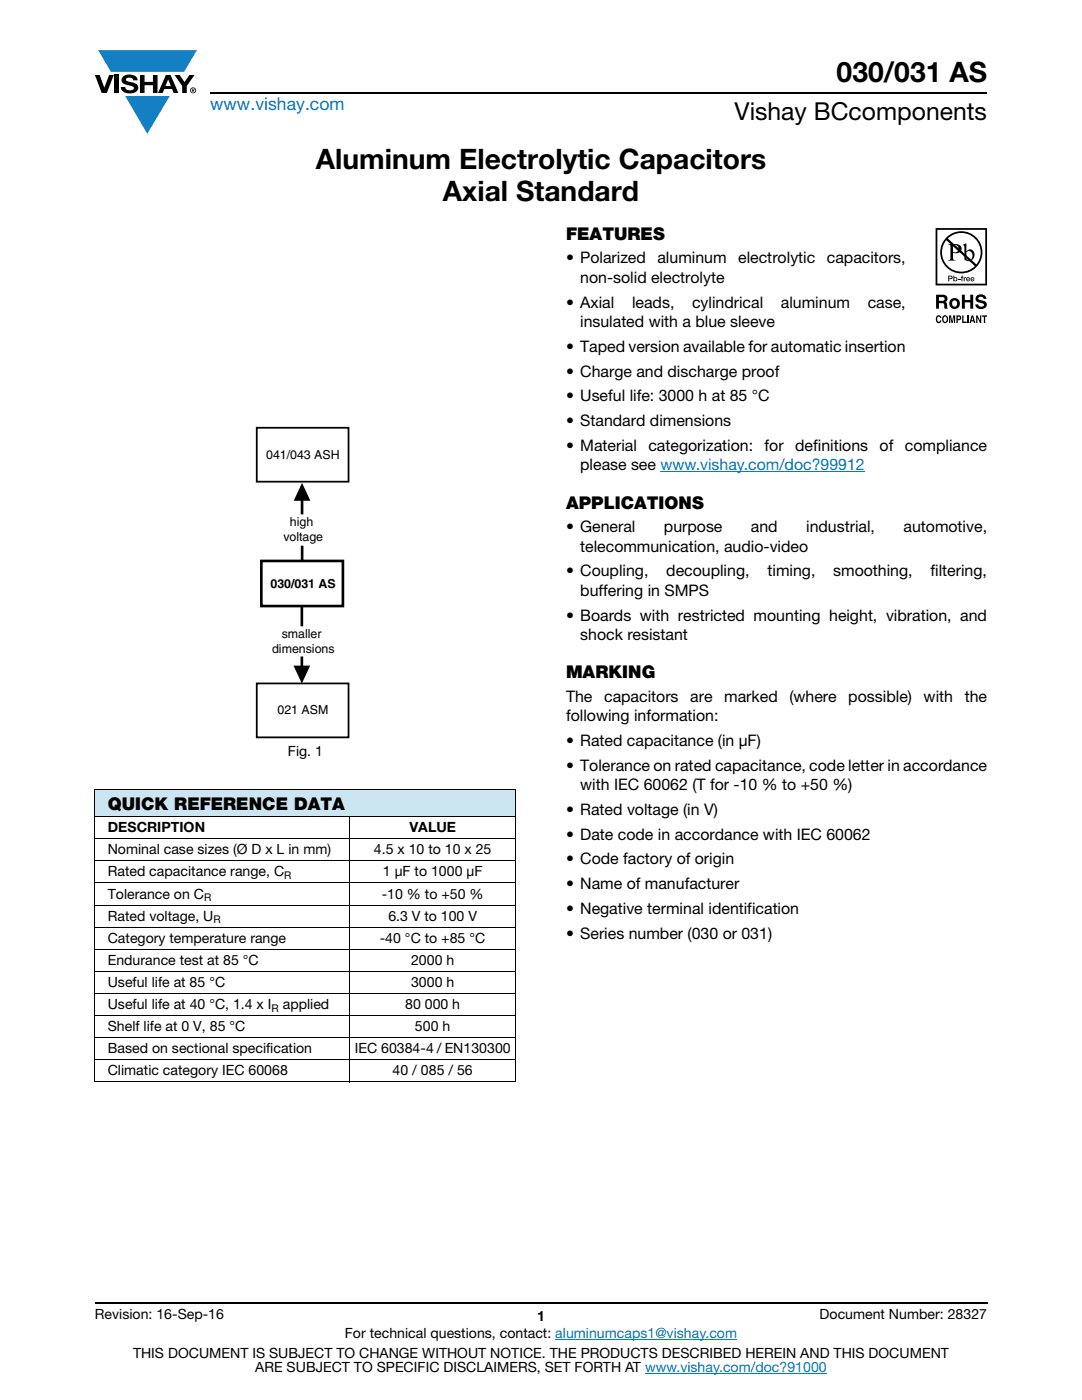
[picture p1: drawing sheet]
<svg xmlns="http://www.w3.org/2000/svg" width="216mm" height="279mm" viewBox="0 0 216 279" stroke-linecap="round" stroke-linejoin="round" font-family="sans-serif">
<defs><g id="words">
<g font-size="5.6">
<text x="166.9" y="16.4">030/031 AS</text>
<text x="63" y="33.8">Aluminum Electrolytic Capacitors</text>
<text x="88.4" y="40.1">Axial Standard</text>
</g>
<text font-size="4.9" x="146.6" y="24">Vishay BCcomponents</text>
<text font-size="3.5" fill="#007ec4" x="42" y="21.9">www.vishay.com</text>
<g font-size="3.5">
<text x="112.9" y="47.9">FEATURES</text>
<text x="112.9" y="101.5">APPLICATIONS</text>
<text x="112.9" y="135.4">MARKING</text>
<text x="21.5" y="161.6">QUICK REFERENCE DATA</text>
</g>
<g font-size="3.2">
<text x="112.9" y="52.6">• Polarized</text>
<text x="131.2" y="52.6">aluminum</text>
<text x="147.3" y="52.6">electrolytic</text>
<text x="165" y="52.6">capacitors,</text>
<text x="115.8" y="56.5">non-solid electrolyte</text>
<text x="112.9" y="61.4">• Axial</text>
<text x="115.8" y="65.3">insulated with a blue sleeve</text>
<text x="126.1" y="61.4">leads,</text>
<text x="138.1" y="61.4">cylindrical</text>
<text x="155.8" y="61.4">aluminum</text>
<text x="173.2" y="61.4">case,</text>
<text x="112.9" y="70.2">• Taped version available for automatic insertion</text>
<text x="112.9" y="75.2">• Charge and discharge proof</text>
<text x="112.9" y="80.1">• Useful life: 3000 h at 85 °C</text>
<text x="112.9" y="85">• Standard dimensions</text>
<text x="112.9" y="90">• Material</text>
<text x="129.4" y="90">categorization:</text>
<text x="152.6" y="90">for</text>
<text x="158.7" y="90">definitions</text>
<text x="175.5" y="90">of</text>
<text x="180.6" y="90">compliance</text>
<text x="115.8" y="93.9">please see www.vishay.com/doc?99912</text>
<text x="112.9" y="106.2">• General</text>
<text x="132.5" y="106.2">purpose</text>
<text x="149.8" y="106.2">and</text>
<text x="160.9" y="106.2">industrial,</text>
<text x="180.3" y="106.2">automotive,</text>
<text x="115.8" y="110.1">telecommunication, audio-video</text>
<text x="112.9" y="115">• Coupling,</text>
<text x="115.8" y="118.9">buffering in SMPS</text>
<text x="133" y="115">decoupling,</text>
<text x="153.1" y="115">timing,</text>
<text x="166.3" y="115">smoothing,</text>
<text x="185.7" y="115">filtering,</text>
<text x="112.9" y="123.8">• Boards with restricted mounting height, vibration, and</text>
<text x="115.8" y="127.7">shock resistant</text>
<text x="112.9" y="140.1">The</text>
<text x="112.9" y="144">following information:</text>
<text x="120.6" y="140.1">capacitors</text>
<text x="137.7" y="140.1">are</text>
<text x="144.5" y="140.1">marked</text>
<text x="157.5" y="140.1">(where</text>
<text x="169.3" y="140.1">possible)</text>
<text x="184.3" y="140.1">with</text>
<text x="192.5" y="140.1">the</text>
<text x="112.9" y="148.9">• Rated capacitance (in μF)</text>
<text x="112.9" y="153.8">• Tolerance on rated capacitance, code letter in accordance</text>
<text x="115.8" y="157.7">with IEC 60062 (T for -10 % to +50 %)</text>
<text x="112.9" y="162.6">• Rated voltage (in V)</text>
<text x="112.9" y="167.6">• Date code in accordance with IEC 60062</text>
<text x="112.9" y="172.5">• Code factory of origin</text>
<text x="112.9" y="177.5">• Name of manufacturer</text>
<text x="112.9" y="182.4">• Negative terminal identification</text>
<text x="112.9" y="187.3">• Series number (030 or 031)</text>
</g>
<g font-size="2.8">
<text x="57.4" y="150.9">Fig. 1</text>
<text x="21.5" y="166.1">DESCRIPTION</text>
<text x="81.7" y="166.1">VALUE</text>
<text x="21.5" y="170.5">Nominal case sizes (Ø D x L in mm)</text>
<text x="74.6" y="170.5">4.5 x 10 to 10 x 25</text>
<text x="21.5" y="179.3">Tolerance on C</text>
<text x="21.5" y="174.9">Rated capacitance range, C</text>
<text x="76.2" y="179.3">-10 % to +50 %</text>
<text x="76.4" y="174.9">1 μF to 1000 μF</text>
<text x="21.5" y="183.7">Rated voltage, U</text>
<text x="77.5" y="183.7">6.3 V to 100 V</text>
<text x="21.5" y="188.2">Category temperature range</text>
<text x="75.8" y="188.2">-40 °C to +85 °C</text>
<text x="21.5" y="192.6">Endurance test at 85 °C</text>
<text x="21.5" y="197">Useful life at 85 °C</text>
<text x="82" y="192.6">2000 h</text>
<text x="82" y="197">3000 h</text>
<text x="21.5" y="201.4">Useful life at 40 °C, 1.4 x I</text>
<text x="56.4" y="201.4">applied</text>
<text x="80.9" y="201.4">80 000 h</text>
<text x="21.5" y="205.8">Shelf life at 0 V, 85 °C</text>
<text x="82.8" y="205.8">500 h</text>
<text x="21.5" y="210.2">Based on sectional specification</text>
<text x="21.5" y="214.6">Climatic category IEC 60068</text>
<text x="70.8" y="210.2">IEC 60384-4 / EN130300</text>
<text x="78.3" y="214.6">40 / 085 / 56</text>
<text x="18.9" y="263.3">Revision: 16-Sep-16</text>
<text x="107.2" y="263.6">1</text>
<text x="163.6" y="263.3">Document Number: 28327</text>
<text x="68.8" y="267.1">For technical questions, contact: aluminumcaps1@vishay.com</text>
<text x="26.5" y="271">THIS DOCUMENT IS SUBJECT TO CHANGE WITHOUT NOTICE. THE PRODUCTS DESCRIBED HEREIN AND THIS DOCUMENT</text>
<text x="50.9" y="273.8">ARE SUBJECT TO SPECIFIC DISCLAIMERS, SET FORTH AT www.vishay.com/doc?91000</text>
</g>
<g font-size="2.5">
<text x="53.1" y="91.5">041/043 ASH</text>
<text x="56.6" y="107.9">voltage</text>
<text x="57.9" y="104.9">high</text>
<text x="54" y="117.4">030/031 AS</text>
<text x="54.3" y="130.3">dimensions</text>
<text x="56.2" y="127.3">smaller</text>
<text x="55.4" y="142.5">021 ASM</text>
</g>
<g font-size="2.1">
<text x="40.7" y="179.8">R</text>
<text x="56.7" y="175.4">R</text>
<text x="42.6" y="184.2">R</text>
<text x="54.2" y="201.9">R</text>
</g>
</g></defs>
<g fill="#147fc3">
<path d="M19.6 10h19.7l-2.6 4.3h-1.1h-13.5z"/>
<path d="M25 19.2h8.9l-4.5 7.5z"/>
</g>
<g fill="#000">
<path d="M18.9 15h1l.9 2.5 1-2.5h.9l-1.4 3.6h-1zM22.9 15h.9v3.6h-.9zM24.6 15.3a2.1 2.1 0 0 1 2.8 .3l.1 .4h-.9a.79 .79 0 0 0-.7-.5 .79 .79 0 0 0-.8 .4l.3 .3 1 .2a1.08 1.08 0 0 1 1.2 1 1.08 1.08 0 0 1-1.1 1.2 1.73 1.73 0 0 1-2.4-1.2h.9a.96 .96 0 0 0 .8 .6 .96 .96 0 0 0 .9-.4 1.31 1.31 0 0 0-1.2-.6 1.03 1.03 0 0 1-1.1-.6 1.03 1.03 0 0 1 .2-1.1zM27.9 15h.9v1.3h1.7v-1.3h.9v3.6h-.9v-1.6h-1.7v1.6h-.9zM34.8 15h1.1l.9 1.4 1-1.4h1l-1.5 2.2v1.4h-.9v-1.4z"/>
<path d="M33.6 15.9l.5 1.3h-1.1zM33.1 15l-1.6 3.6h1l.3-.8h1.5l.3 .8h1l-1.6-3.6z"/>
<path d="M38.4 17.8h.2v.2h-.2zM38.3 17.7v.7h.1v-.3l.4 .3-.2-.3 .2-.2-.1-.2z"/>
<path d="M38.1 18a.46 .46 0 0 1 .9 0 .46 .46 0 0 1-.9 0zM37.9 18a.6 .6 0 0 0 1.2 0 .6 .6 0 0 0-1.2 0z"/>
</g>
<path d="M42 18.6h155M18.9 260h178.1" fill="none" stroke="#000" stroke-width=".36"/>
<path d="M131.8 94.1h40.8M110.8 267.3h36.3M128.7 274h36.3" fill="none" stroke="#007ec4" stroke-width=".2"/>
<path d="M18.9 157.5h84.1v5.5h-84.1z" fill="#cce5f3"/>
<g fill="none" stroke="#000" stroke-width=".2">
<path d="M18.9 157.5h84.1M18.9 157.6v58.2M103 157.6v58.2M18.9 163h84.1M18.9 167.4h84.1M18.9 171.8h84.1M18.9 176.2h84.1M69.7 162.9v53.1M18.9 180.6h84.1M18.9 185h84.1M18.9 189.4h84.1M18.9 193.8h84.1"/>
<path d="M18.9 198.2h84.1M18.9 202.7h84.1M18.9 207.1h84.1M18.9 211.5h84.1M18.9 215.9h84.1"/>
</g>
<g fill="#fff">
<path d="M25.3 45.8h71.3v33.6h-71.3z"/>
<path d="M51.1 85.2h18.6v62.1h-18.6z"/>
</g>
<path d="M60.3 97.5v5.2M52.1 112h16.3v9h-16.3zM60.3 108.9v3.1M60.2 121v4M60.2 131v4.2" fill="none" stroke="#000" stroke-width=".53"/>
<path d="M60.3 97.6l.9 1.8h-1.8zM59.3 133.3h1.8l-.9 1.9z" fill="#000"/>
<path d="M60.3 97.6l.9 1.8h-1.8zM59.3 133.3h1.8l-.9 1.9z" fill="none" stroke="#000" stroke-width="1" stroke-linecap="butt"/>
<path d="M51.2 85.4h18.3v10.7h-18.3zM51.2 136.4h18.3v10.8h-18.3z" fill="none" stroke="#000" stroke-width=".35"/>
<path d="M186.7 45.5h10.3v19h-10.3z" fill="#fff"/>
<g fill="#000">
<path d="M191.2 55.6h.4v.2h-.4zM191.9 55.1l.3-.1-.2 .2 .2 .1v.2h-.2v.6h-.1v-.6h-.2zM192.3 55.3h.2v.2l.3-.2v.2h-.3v.6h-.2zM186.9 63.1l.4-.2 .3 .1 .2 .4-.6-.2a.66 .66 0 0 0 .1 1l.3-.3h.2a.54 .54 0 0 1-.4 .6 .54 .54 0 0 1-.6-.4zM189.4 62.9h.4l.2 1.2 .2-1.2h.4v1.6h-.3v-1.3l-.2 1.3h-.2l-.3-1.3v1.3h-.2zM192 62.9h.3v1.3h.6v.3h-.9zM191.9 58.8h.6v1.1h1.1v-1.1h.6v2.8h-.6v-1.2h-1.1v1.2h-.6zM193 62.9h.3v1.6h-.3zM195 59a1.15 1.15 0 0 1 1.8 .6h-.5l-.1-.1a.68 .68 0 0 0-.9-.1v.3l.2 .2a1.29 1.29 0 0 1 1.4 .9 1.17 1.17 0 0 1-1.1 .9 1.17 1.17 0 0 1-1.2-1h.6v.2a.67 .67 0 0 0 1.1-.1l-.2-.2-.6-.2a.82 .82 0 0 1-.8-.5 .82 .82 0 0 1 .3-.9zM194.8 62.9h.3l.5 1.1v-1.1h.2v1.6h-.3l-.5-1.1v1.1h-.2zM195.9 62.9h1.1v.3h-.4v1.3h-.3v-1.3h-.4z"/>
<path d="M189.1 47.6a3.9 3.9 0 0 1 5.3-.1 3.9 3.9 0 0 1 .4 5.3zM188.8 47.9l5.7 5.2a3.9 3.9 0 0 1-5.3 .1 3.9 3.9 0 0 1-.4-5.3zM187.6 50.4a4.2 4.2 0 0 0 8.4 0 4.2 4.2 0 0 0-8.4 0z"/>
<path d="M189.4 55.2v.3h.4v-.3zM189.2 55l.7 .1 .2 .3-.2 .3h-.5v.4h-.2z"/>
<path d="M190.2 48.9v1.4a.75 .75 0 0 0 1.1-.7 .75 .75 0 0 0-1.1-.7zM189.2 48.7a2.81 2.81 0 0 1 2.4 .4 .97 .97 0 0 1 0 1.2 .97 .97 0 0 1-1.2 .2l-.2-.1v1.1v.3l.5 .2h-1.5l.3-.1 .1-.4v-2.3v-.2z"/>
<path d="M190.2 60a.63 .63 0 0 0-.2 .8 .63 .63 0 0 0 .7 .3 .63 .63 0 0 0 .3-.7 .63 .63 0 0 0-.8-.4zM189.4 60.6a1.1 1.1 0 0 1 2.2 0 1.1 1.1 0 0 1-2.2 0z"/>
<path d="M190.4 55.7a.26 .26 0 0 0 .5 0 .26 .26 0 0 0-.5 0zM190.2 55h.2v.4a.38 .38 0 0 1 .5 .1 .38 .38 0 0 1 0 .5 .38 .38 0 0 1-.5 0l-.2 .1z"/>
<path d="M192.8 50.3v1.4l.2 .1a.72 .72 0 0 0 .8 0 .72 .72 0 0 0 .3-.8 .72 .72 0 0 0-.4-.8 .72 .72 0 0 0-.9 .1zM192.1 48.9l.7-.3v1.6a.89 .89 0 0 1 1.1-.4 .89 .89 0 0 1 .6 1.1 1.23 1.23 0 0 1-.7 1.1 1.23 1.23 0 0 1-1.4-.2v-2.7z"/>
<path d="M193 55.5v.2h.4l-.2-.3zM193 55.4h.4l.2 .4h-.6v.1h.5a.42 .42 0 0 1-.6 .1 .42 .42 0 0 1 .1-.6z"/>
<path d="M193.9 55.5l-.1 .2h.5l-.3-.3zM193.8 55.4h.5l.1 .4h-.6l.1 .1h.5a.42 .42 0 0 1-.6 .1 .42 .42 0 0 1 0-.6z"/>
<path d="M187 45.9h9.6v10.7h-9.6zM186.7 45.5v11.5h10.3v-11.5z"/>
<path d="M187.4 59.3v.7h.9a.39 .39 0 0 0 0-.6zM186.8 58.8h1.4a.79 .79 0 0 1 .8 .4 .79 .79 0 0 1-.1 .9l-.3 .2a.98 .98 0 0 1 .4 1.2l.1 .1h-.6l-.2-1-.9-.1v1.1h-.6z"/>
<path d="M188.4 63.2a.64 .64 0 0 0 .2 1h.1a.64 .64 0 0 0-.1-1zM188.2 63l.2-.1a.56 .56 0 0 1 .7 .4 .82 .82 0 0 1-.5 1.2h-.2a.89 .89 0 0 1-.2-1.5z"/>
<path d="M191.1 63.2v.5l.4-.1v-.3zM190.8 62.9h.6a.5 .5 0 0 1 .4 .5 .5 .5 0 0 1-.4 .5h-.3v.6h-.3z"/>
<path d="M194 63.3l-.1 .6h.3zM193.9 62.9h.3l.4 1.6h-.3v-.3h-.5l-.1 .3h-.3z"/>
</g>
<use href="#words"/>
</svg>
